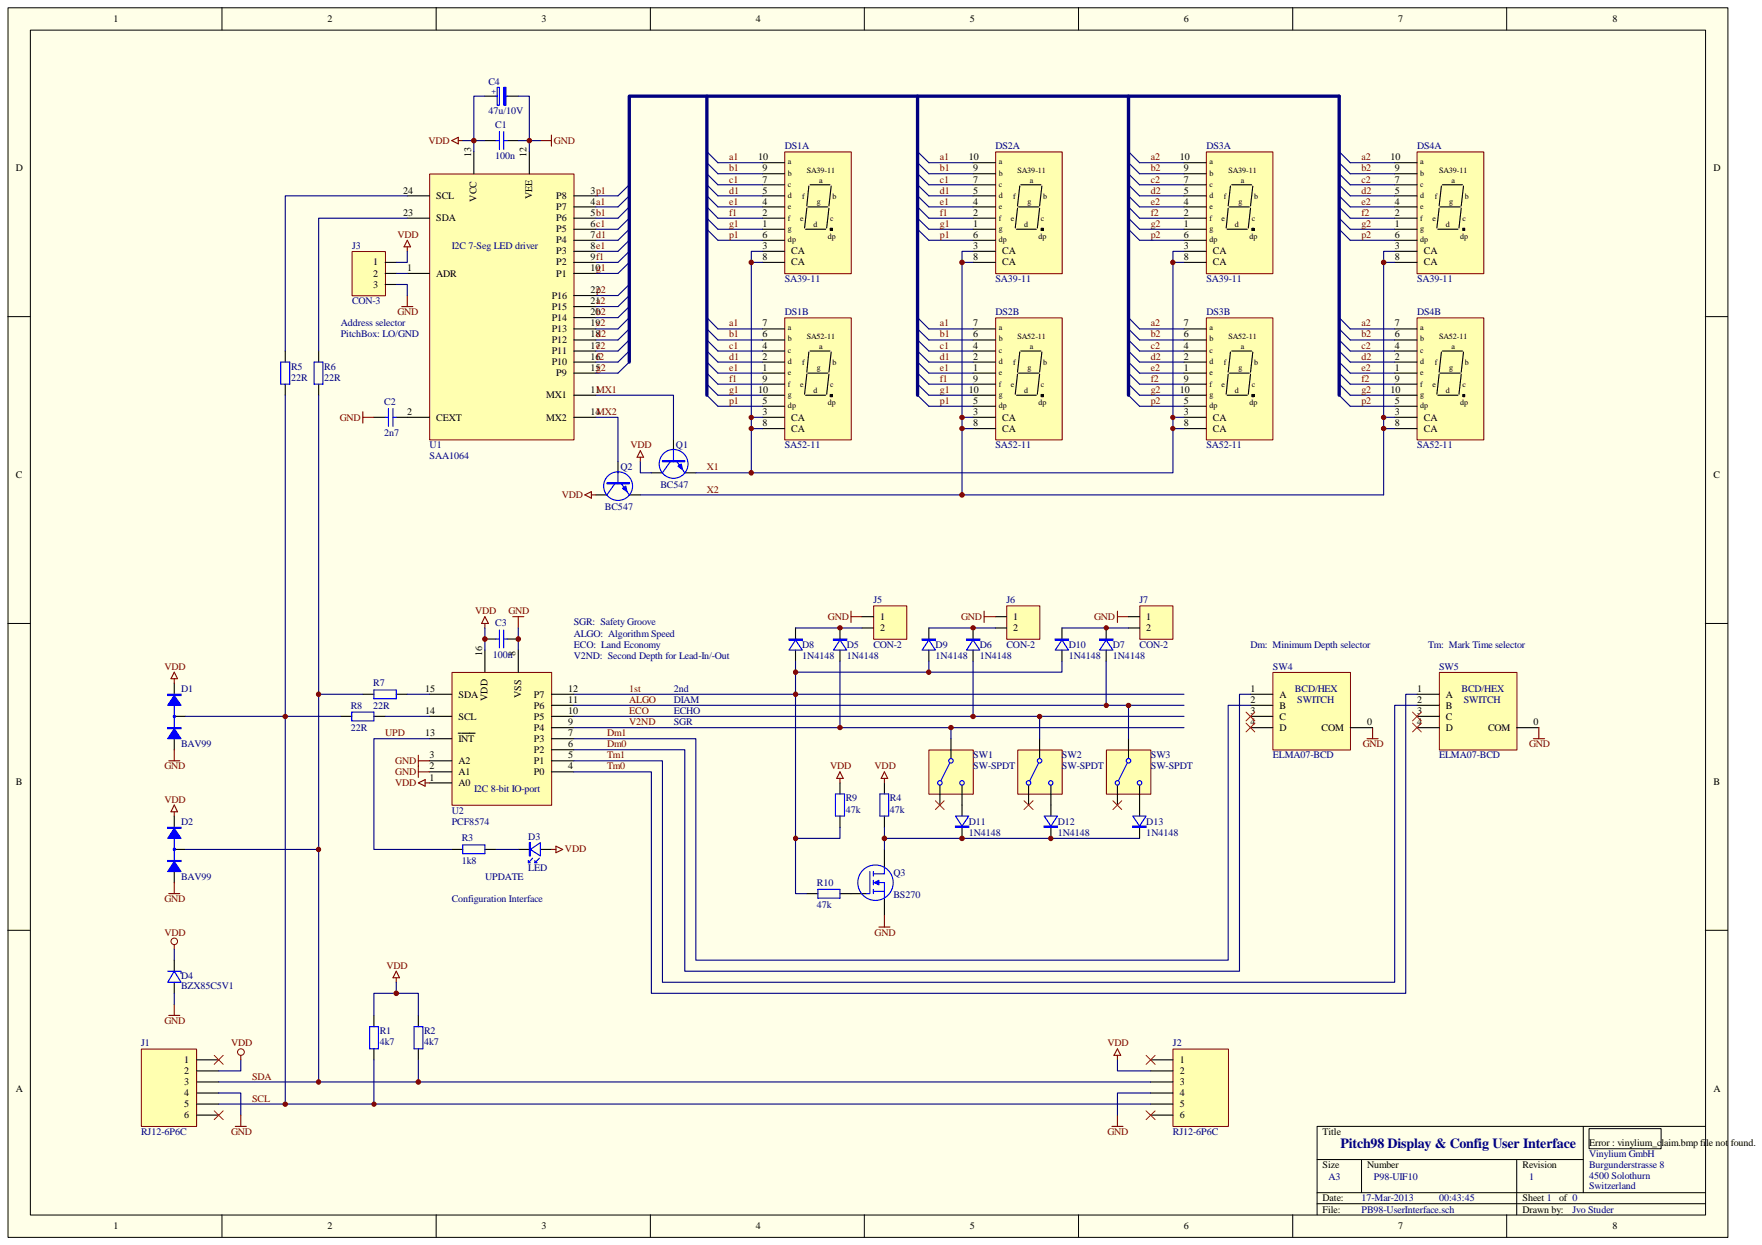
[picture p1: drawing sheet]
<svg xmlns="http://www.w3.org/2000/svg" width="297mm" height="210mm" viewBox="0 0 297 210" stroke-linecap="round" stroke-linejoin="round" font-family="sans-serif">
<defs><g id="words">
<text font-size="2.4" fill="#000080" x="226" y="193.5">Pitch98 Display &amp; Config User Interface</text>
<g font-size="1.7">
<text x="19.1" y="3.7">1</text>
<text x="55.2" y="3.7">2</text>
<text x="91.3" y="3.7">3</text>
<text x="127.4" y="3.7">4</text>
<text x="163.5" y="3.7">5</text>
<text x="199.6" y="3.7">6</text>
<text x="235.7" y="3.7">7</text>
<text x="271.8" y="3.7">8</text>
<text x="2.7" y="28.9">D</text>
<text x="79.4" y="26.5" transform="rotate(-90 79.4 26.5)">13</text>
<text x="88.8" y="26.5" transform="rotate(-90 88.8 26.5)">12</text>
<text x="127.8" y="27">10</text>
<text x="128.5" y="28.9">9</text>
<text x="163.3" y="27">10</text>
<text x="164.1" y="28.9">9</text>
<text x="198.9" y="27">10</text>
<text x="199.6" y="28.9">9</text>
<text x="234.4" y="27">10</text>
<text x="235.2" y="28.9">9</text>
<text x="288.8" y="28.9">D</text>
<text x="67.9" y="32.6">24</text>
<text x="73.5" y="33.6">SCL</text>
<text x="80.3" y="34" transform="rotate(-90 80.3 34)">VCC</text>
<text x="89.7" y="33.6" transform="rotate(-90 89.7 33.6)">VEE</text>
<text x="93.8" y="33.6">P8</text>
<text x="93.8" y="35.4">P7</text>
<text x="99.5" y="32.6">3p1</text>
<text x="99.5" y="34.5">4a1</text>
<text x="128.5" y="30.8">7</text>
<text x="128.5" y="32.6">5</text>
<text x="128.5" y="34.5">4</text>
<text x="164.1" y="30.8">7</text>
<text x="164.1" y="32.6">5</text>
<text x="164.1" y="34.5">4</text>
<text x="199.6" y="30.8">7</text>
<text x="199.6" y="32.6">5</text>
<text x="199.6" y="34.5">4</text>
<text x="235.2" y="30.8">7</text>
<text x="235.2" y="32.6">5</text>
<text x="235.2" y="34.5">4</text>
<text x="67.9" y="36.4">23</text>
<text x="73.5" y="37.3">SDA</text>
<text x="93.8" y="37.3">P6</text>
<text x="93.8" y="39.2">P5</text>
<text x="93.8" y="41">P4</text>
<text x="99.5" y="36.4">5b1</text>
<text x="99.5" y="38.2">6c1</text>
<text x="99.5" y="40.1">7d1</text>
<text x="99.5" y="42">8e1</text>
<text x="128.5" y="36.4">2</text>
<text x="128.5" y="38.2">1</text>
<text x="128.5" y="40.1">6</text>
<text x="128.5" y="42">3</text>
<text x="164.1" y="36.4">2</text>
<text x="164.1" y="38.2">1</text>
<text x="164.1" y="40.1">6</text>
<text x="164.1" y="42">3</text>
<text x="199.6" y="36.4">2</text>
<text x="199.6" y="38.2">1</text>
<text x="199.6" y="40.1">6</text>
<text x="199.6" y="42">3</text>
<text x="235.2" y="36.4">2</text>
<text x="235.2" y="38.2">1</text>
<text x="235.2" y="40.1">6</text>
<text x="235.2" y="42">3</text>
<text x="62.9" y="44.7">1</text>
<text x="62.9" y="46.7">2</text>
<text x="68.7" y="45.7">1</text>
<text x="73.5" y="46.7">ADR</text>
<text x="93.8" y="42.9">P3</text>
<text x="93.8" y="44.7">P2</text>
<text x="93.8" y="46.7">P1</text>
<text x="99.5" y="43.8">9f1</text>
<text x="99.5" y="45.7">10g1</text>
<text x="128.5" y="43.8">8</text>
<text x="133.4" y="42.9">CA</text>
<text x="133.4" y="44.7">CA</text>
<text x="164.1" y="43.8">8</text>
<text x="168.9" y="42.9">CA</text>
<text x="168.9" y="44.7">CA</text>
<text x="199.6" y="43.8">8</text>
<text x="204.5" y="42.9">CA</text>
<text x="204.5" y="44.7">CA</text>
<text x="235.2" y="43.8">8</text>
<text x="240" y="42.9">CA</text>
<text x="240" y="44.7">CA</text>
<text x="62.9" y="48.5">3</text>
<text x="93" y="50.4">P16</text>
<text x="93" y="52.2">P15</text>
<text x="99.5" y="49.4">22p2</text>
<text x="99.5" y="51.3">21a2</text>
<text x="99.5" y="53.2">20b2</text>
<text x="93" y="54.1">P14</text>
<text x="93" y="56">P13</text>
<text x="93" y="57.8">P12</text>
<text x="93" y="59.7">P11</text>
<text x="99.5" y="55">19c2</text>
<text x="99.5" y="56.9">18d2</text>
<text x="99.5" y="58.8">17e2</text>
<text x="128.5" y="55">7</text>
<text x="128.5" y="56.9">6</text>
<text x="128.5" y="58.8">4</text>
<text x="164.1" y="55">7</text>
<text x="164.1" y="56.9">6</text>
<text x="164.1" y="58.8">4</text>
<text x="199.6" y="55">7</text>
<text x="199.6" y="56.9">6</text>
<text x="199.6" y="58.8">4</text>
<text x="235.2" y="55">7</text>
<text x="235.2" y="56.9">6</text>
<text x="235.2" y="58.8">4</text>
<text x="93" y="61.6">P10</text>
<text x="93.8" y="63.4">P9</text>
<text x="99.5" y="62.5">15g2</text>
<text x="99.5" y="60.6">16f2</text>
<text x="128.5" y="60.6">2</text>
<text x="128.5" y="62.5">1</text>
<text x="128.5" y="64.4">9</text>
<text x="164.1" y="60.6">2</text>
<text x="164.1" y="62.5">1</text>
<text x="164.1" y="64.4">9</text>
<text x="199.6" y="60.6">2</text>
<text x="199.6" y="62.5">1</text>
<text x="199.6" y="64.4">9</text>
<text x="235.2" y="60.6">2</text>
<text x="235.2" y="62.5">1</text>
<text x="235.2" y="64.4">9</text>
<text x="68.7" y="70">2</text>
<text x="73.5" y="70.9">CEXT</text>
<text x="92.1" y="67.2">MX1</text>
<text x="92.1" y="70.9">MX2</text>
<text x="99.5" y="66.3">11MX1</text>
<text x="99.5" y="70">14MX2</text>
<text x="127.8" y="66.3">10</text>
<text x="128.5" y="68.1">5</text>
<text x="128.5" y="70">3</text>
<text x="128.5" y="71.8">8</text>
<text x="133.4" y="70.9">CA</text>
<text x="163.3" y="66.3">10</text>
<text x="164.1" y="68.1">5</text>
<text x="164.1" y="70">3</text>
<text x="164.1" y="71.8">8</text>
<text x="168.9" y="70.9">CA</text>
<text x="198.9" y="66.3">10</text>
<text x="199.6" y="68.1">5</text>
<text x="199.6" y="70">3</text>
<text x="199.6" y="71.8">8</text>
<text x="204.5" y="70.9">CA</text>
<text x="234.4" y="66.3">10</text>
<text x="235.2" y="68.1">5</text>
<text x="235.2" y="70">3</text>
<text x="235.2" y="71.8">8</text>
<text x="240" y="70.9">CA</text>
<text x="133.4" y="72.8">CA</text>
<text x="168.9" y="72.8">CA</text>
<text x="204.5" y="72.8">CA</text>
<text x="240" y="72.8">CA</text>
<text x="2.7" y="80.6">C</text>
<text x="288.8" y="80.6">C</text>
<text x="148.4" y="104.5">1</text>
<text x="148.4" y="106.4">2</text>
<text x="170.8" y="104.5">1</text>
<text x="170.8" y="106.4">2</text>
<text x="193.2" y="104.5">1</text>
<text x="193.2" y="106.4">2</text>
<text x="81.3" y="110.5" transform="rotate(-90 81.3 110.5)">16</text>
<text x="86.9" y="110.5" transform="rotate(-90 86.9 110.5)">8</text>
<text x="71.7" y="116.7">15</text>
<text x="77.3" y="117.6">SDA</text>
<text x="82.2" y="118.2" transform="rotate(-90 82.2 118.2)">VDD</text>
<text x="87.8" y="117.6" transform="rotate(-90 87.8 117.6)">VSS</text>
<text x="90" y="117.6">P7</text>
<text x="90" y="119.5">P6</text>
<text x="95.8" y="116.7">12</text>
<text x="95.8" y="118.5">11</text>
<text x="210.8" y="116.7">1</text>
<text x="210.8" y="118.5">2</text>
<text x="215.7" y="117.6">A</text>
<text x="215.7" y="119.5">B</text>
<text x="238.9" y="116.7">1</text>
<text x="238.9" y="118.5">2</text>
<text x="243.8" y="117.6">A</text>
<text x="243.8" y="119.5">B</text>
<text x="71.7" y="120.4">14</text>
<text x="71.7" y="124.1">13</text>
<text x="77.3" y="121.3">SCL</text>
<text x="77.3" y="125.1">INT</text>
<text x="90" y="121.3">P5</text>
<text x="90" y="123.2">P4</text>
<text x="90" y="125.1">P3</text>
<text x="95.8" y="120.4">10</text>
<text x="95.8" y="122.3">9</text>
<text x="95.8" y="124.1">7</text>
<text x="95.8" y="126">6</text>
<text x="210.8" y="120.4">3</text>
<text x="210.8" y="122.3">4</text>
<text x="215.7" y="121.3">C</text>
<text x="215.7" y="123.2">D</text>
<text x="222.8" y="123.2">COM</text>
<text x="230.5" y="122.3">0</text>
<text x="238.9" y="120.4">3</text>
<text x="238.9" y="122.3">4</text>
<text x="243.8" y="121.3">C</text>
<text x="243.8" y="123.2">D</text>
<text x="250.9" y="123.2">COM</text>
<text x="258.5" y="122.3">0</text>
<text x="72.4" y="131.6">1</text>
<text x="72.4" y="129.7">2</text>
<text x="72.4" y="127.8">3</text>
<text x="77.3" y="130.6">A1</text>
<text x="77.3" y="128.8">A2</text>
<text x="90" y="126.9">P2</text>
<text x="90" y="128.8">P1</text>
<text x="90" y="130.6">P0</text>
<text x="95.8" y="127.8">5</text>
<text x="95.8" y="129.7">4</text>
<text x="2.7" y="132.3">B</text>
<text x="77.3" y="132.5">A0</text>
<text x="288.8" y="132.3">B</text>
<text x="31.1" y="179.2">1</text>
<text x="198.9" y="179.2">1</text>
<text x="2.7" y="184.1">A</text>
<text x="31.1" y="181.1">2</text>
<text x="31.1" y="183">3</text>
<text x="31.1" y="184.8">4</text>
<text x="198.9" y="181.1">2</text>
<text x="198.9" y="183">3</text>
<text x="198.9" y="184.8">4</text>
<text x="288.8" y="184.1">A</text>
<text x="31.1" y="186.7">5</text>
<text x="31.1" y="188.6">6</text>
<text x="198.9" y="186.7">5</text>
<text x="198.9" y="188.6">6</text>
<text x="223" y="191.3">Title</text>
<text x="223" y="196.9">Size</text>
<text x="230.5" y="196.9">Number</text>
<text x="256.7" y="196.9">Revision</text>
<text x="267.9" y="193.2">Error : vinylium_claim.bmp file not found.</text>
<text x="223" y="202.6">Date:</text>
<text x="256.7" y="202.6">Sheet 1</text>
<text x="262.8" y="202.6">of 0</text>
<text x="19.1" y="207.2">1</text>
<text x="55.2" y="207.2">2</text>
<text x="91.3" y="207.2">3</text>
<text x="127.4" y="207.2">4</text>
<text x="163.5" y="207.2">5</text>
<text x="199.6" y="207.2">6</text>
<text x="223" y="204.4">File:</text>
<text x="235.7" y="207.2">7</text>
<text x="256.7" y="204.4">Drawn by:</text>
<text x="271.8" y="207.2">8</text>
</g>
<g font-size="1.7" fill="#000080">
<text x="82.3" y="14.3">C4</text>
<text x="82.3" y="19.2">47u/10V</text>
<text x="83.5" y="21.6">C1</text>
<text x="83.5" y="26.8">100n</text>
<text x="132.3" y="25.1">DS1A</text>
<text x="167.8" y="25.1">DS2A</text>
<text x="203.4" y="25.1">DS3A</text>
<text x="238.9" y="25.1">DS4A</text>
<text x="59.3" y="42">J3</text>
<text x="76.2" y="42">I2C 7-Seg LED driver</text>
<text x="132.3" y="47.6">SA39-11</text>
<text x="167.8" y="47.6">SA39-11</text>
<text x="203.4" y="47.6">SA39-11</text>
<text x="238.9" y="47.6">SA39-11</text>
<text x="59.3" y="51.3">CON-3</text>
<text x="132.3" y="53.2">DS1B</text>
<text x="167.8" y="53.2">DS2B</text>
<text x="203.4" y="53.2">DS3B</text>
<text x="238.9" y="53.2">DS4B</text>
<text x="57.4" y="55">Address selector</text>
<text x="57.4" y="56.9">PitchBox: LO/GND</text>
<text x="49.1" y="62.3">R5</text>
<text x="49.1" y="64.2">22R</text>
<text x="54.6" y="62.3">R6</text>
<text x="54.6" y="64.2">22R</text>
<text x="64.8" y="68.3">C2</text>
<text x="64.8" y="73.5">2n7</text>
<text x="72.4" y="75.6">U1</text>
<text x="72.4" y="77.4">SAA1064</text>
<text x="114" y="75.6">Q1</text>
<text x="132.3" y="75.6">SA52-11</text>
<text x="167.8" y="75.6">SA52-11</text>
<text x="203.4" y="75.6">SA52-11</text>
<text x="238.9" y="75.6">SA52-11</text>
<text x="104.6" y="79.3">Q2</text>
<text x="111.3" y="82.3">BC547</text>
<text x="102" y="86">BC547</text>
<text x="147.2" y="101.7">J5</text>
<text x="169.7" y="101.7">J6</text>
<text x="192.1" y="101.7">J7</text>
<text x="83.5" y="105.6">C3</text>
<text x="96.7" y="105.5">SGR: Safety Groove</text>
<text x="96.7" y="107.3">ALGO: Algorithm Speed</text>
<text x="83.1" y="110.9">100n</text>
<text x="96.7" y="109.2">ECO: Land Economy</text>
<text x="96.7" y="111">V2ND: Second Depth for Lead-In/-Out</text>
<text x="135.3" y="109.2">D8</text>
<text x="135.3" y="111">1N4148</text>
<text x="142.7" y="109.2">D5</text>
<text x="142.7" y="111">1N4148</text>
<text x="147.2" y="109.2">CON-2</text>
<text x="157.7" y="109.2">D9</text>
<text x="157.7" y="111">1N4148</text>
<text x="165.2" y="109.2">D6</text>
<text x="165.2" y="111">1N4148</text>
<text x="169.7" y="109.2">CON-2</text>
<text x="180.2" y="109.2">D10</text>
<text x="180.2" y="111">1N4148</text>
<text x="187.6" y="109.2">D7</text>
<text x="187.6" y="111">1N4148</text>
<text x="192.1" y="109.2">CON-2</text>
<text x="210.8" y="109.2">Dm: Minimum Depth selector</text>
<text x="214.6" y="112.9">SW4</text>
<text x="240.7" y="109.2">Tm: Mark Time selector</text>
<text x="242.6" y="112.9">SW5</text>
<text x="30.5" y="116.7">D1</text>
<text x="59.1" y="119.5">R8</text>
<text x="62.9" y="115.7">R7</text>
<text x="62.9" y="119.5">22R</text>
<text x="113.6" y="118.5">DIAM</text>
<text x="113.6" y="116.7">2nd</text>
<text x="218.3" y="116.7">BCD/HEX</text>
<text x="218.7" y="118.5">SWITCH</text>
<text x="246.4" y="116.7">BCD/HEX</text>
<text x="246.8" y="118.5">SWITCH</text>
<text x="30.5" y="126">BAV99</text>
<text x="59.1" y="123.2">22R</text>
<text x="113.6" y="120.4">ECHO</text>
<text x="113.6" y="122.3">SGR</text>
<text x="164.1" y="127.8">SW1</text>
<text x="164.1" y="129.7">SW-SPDT</text>
<text x="179" y="127.8">SW2</text>
<text x="179" y="129.7">SW-SPDT</text>
<text x="194" y="127.8">SW3</text>
<text x="194" y="129.7">SW-SPDT</text>
<text x="214.6" y="127.8">ELMA07-BCD</text>
<text x="242.6" y="127.8">ELMA07-BCD</text>
<text x="76.2" y="137.2">U2</text>
<text x="79.9" y="133.5">I2C 8-bit IO-port</text>
<text x="142.6" y="135.1">R9</text>
<text x="142.6" y="137">47k</text>
<text x="150" y="135.1">R4</text>
<text x="150" y="137">47k</text>
<text x="30.5" y="139.1">D2</text>
<text x="76.2" y="139.1">PCF8574</text>
<text x="77.8" y="141.9">R3</text>
<text x="89.1" y="141.7">D3</text>
<text x="163.3" y="139.1">D11</text>
<text x="163.3" y="140.9">1N4148</text>
<text x="178.3" y="139.1">D12</text>
<text x="178.3" y="140.9">1N4148</text>
<text x="193.2" y="139.1">D13</text>
<text x="193.2" y="140.9">1N4148</text>
<text x="30.5" y="148.4">BAV99</text>
<text x="77.8" y="145.6">1k8</text>
<text x="81.8" y="148.4">UPDATE</text>
<text x="89.1" y="146.9">LED</text>
<text x="137.7" y="149.4">R10</text>
<text x="150.6" y="147.7">Q3</text>
<text x="76.2" y="152.1">Configuration Interface</text>
<text x="137.7" y="153.1">47k</text>
<text x="150.6" y="151.4">BS270</text>
<text x="30.5" y="165">D4</text>
<text x="30.5" y="166.7">BZX85C5V1</text>
<text x="23.8" y="176.4">J1</text>
<text x="64" y="174.4">R1</text>
<text x="64" y="176.2">4k7</text>
<text x="71.5" y="174.4">R2</text>
<text x="71.5" y="176.2">4k7</text>
<text x="197.7" y="176.4">J2</text>
<text x="23.8" y="191.3">RJ12-6P6C</text>
<text x="197.7" y="191.3">RJ12-6P6C</text>
<text x="267.9" y="195.1">Vinylium GmbH</text>
<text x="267.9" y="196.9">Burgunderstrasse 8</text>
<text x="223.9" y="199">A3</text>
<text x="229.5" y="202.6">17-Mar-2013</text>
<text x="231.6" y="199">P98-UIF10</text>
<text x="242.6" y="202.6">00:43:45</text>
<text x="257.8" y="199">1</text>
<text x="267.9" y="198.8">4500 Solothurn</text>
<text x="267.9" y="200.5">Switzerland</text>
<text x="229.5" y="204.4">PB98-UserInterface.sch</text>
<text x="265.1" y="204.4">Jvo Studer</text>
</g>
<g font-size="1.7" fill="#800000">
<text x="72.2" y="24.2">VDD</text>
<text x="93.4" y="24.2">GND</text>
<text x="122.9" y="27">a1</text>
<text x="122.9" y="28.9">b1</text>
<text x="158.5" y="27">a1</text>
<text x="158.5" y="28.9">b1</text>
<text x="194" y="27">a2</text>
<text x="194" y="28.9">b2</text>
<text x="229.5" y="27">a2</text>
<text x="229.5" y="28.9">b2</text>
<text x="122.9" y="30.8">c1</text>
<text x="122.9" y="32.6">d1</text>
<text x="122.9" y="34.5">e1</text>
<text x="158.5" y="30.8">c1</text>
<text x="158.5" y="32.6">d1</text>
<text x="158.5" y="34.5">e1</text>
<text x="194" y="30.8">c2</text>
<text x="194" y="32.6">d2</text>
<text x="194" y="34.5">e2</text>
<text x="229.5" y="30.8">c2</text>
<text x="229.5" y="32.6">d2</text>
<text x="229.5" y="34.5">e2</text>
<text x="67" y="40.1">VDD</text>
<text x="122.9" y="36.4">f1</text>
<text x="122.9" y="38.2">g1</text>
<text x="122.9" y="40.1">p1</text>
<text x="158.5" y="36.4">f1</text>
<text x="158.5" y="38.2">g1</text>
<text x="158.5" y="40.1">p1</text>
<text x="194" y="36.4">f2</text>
<text x="194" y="38.2">g2</text>
<text x="194" y="40.1">p2</text>
<text x="229.5" y="36.4">f2</text>
<text x="229.5" y="38.2">g2</text>
<text x="229.5" y="40.1">p2</text>
<text x="67" y="53.2">GND</text>
<text x="122.9" y="55">a1</text>
<text x="122.9" y="56.9">b1</text>
<text x="122.9" y="58.8">c1</text>
<text x="158.5" y="55">a1</text>
<text x="158.5" y="56.9">b1</text>
<text x="158.5" y="58.8">c1</text>
<text x="194" y="55">a2</text>
<text x="194" y="56.9">b2</text>
<text x="194" y="58.8">c2</text>
<text x="229.5" y="55">a2</text>
<text x="229.5" y="56.9">b2</text>
<text x="229.5" y="58.8">c2</text>
<text x="122.9" y="60.6">d1</text>
<text x="122.9" y="62.5">e1</text>
<text x="122.9" y="64.4">f1</text>
<text x="158.5" y="60.6">d1</text>
<text x="158.5" y="62.5">e1</text>
<text x="158.5" y="64.4">f1</text>
<text x="194" y="60.6">d2</text>
<text x="194" y="62.5">e2</text>
<text x="194" y="64.4">f2</text>
<text x="229.5" y="60.6">d2</text>
<text x="229.5" y="62.5">e2</text>
<text x="229.5" y="64.4">f2</text>
<text x="57.3" y="70.9">GND</text>
<text x="122.9" y="66.3">g1</text>
<text x="122.9" y="68.1">p1</text>
<text x="158.5" y="66.3">g1</text>
<text x="158.5" y="68.1">p1</text>
<text x="194" y="66.3">g2</text>
<text x="194" y="68.1">p2</text>
<text x="229.5" y="66.3">g2</text>
<text x="229.5" y="68.1">p2</text>
<text x="106.3" y="75.6">VDD</text>
<text x="94.7" y="84">VDD</text>
<text x="119.2" y="79.3">X1</text>
<text x="119.2" y="83.1">X2</text>
<text x="80.1" y="103.6">VDD</text>
<text x="85.7" y="103.6">GND</text>
<text x="139.6" y="104.5">GND</text>
<text x="162" y="104.5">GND</text>
<text x="184.4" y="104.5">GND</text>
<text x="27.7" y="112.9">VDD</text>
<text x="106.1" y="116.7">1st</text>
<text x="106.1" y="118.5">ALGO</text>
<text x="64.9" y="124.1">UPD</text>
<text x="102.4" y="124.1">Dm1</text>
<text x="102.4" y="126">Dm0</text>
<text x="106.1" y="120.4">ECO</text>
<text x="106.1" y="122.3">V2ND</text>
<text x="229.7" y="126">GND</text>
<text x="257.8" y="126">GND</text>
<text x="27.7" y="129.7">GND</text>
<text x="66.6" y="128.8">GND</text>
<text x="66.6" y="130.6">GND</text>
<text x="102.4" y="127.8">Tm1</text>
<text x="102.4" y="129.7">Tm0</text>
<text x="140" y="129.7">VDD</text>
<text x="147.4" y="129.7">VDD</text>
<text x="27.7" y="135.3">VDD</text>
<text x="66.6" y="132.5">VDD</text>
<text x="95.2" y="143.7">VDD</text>
<text x="27.7" y="152.1">GND</text>
<text x="27.7" y="157.7">VDD</text>
<text x="147.4" y="157.7">GND</text>
<text x="65.1" y="163.3">VDD</text>
<text x="27.7" y="172.7">GND</text>
<text x="38.9" y="176.4">VDD</text>
<text x="186.7" y="176.4">VDD</text>
<text x="42.5" y="182">SDA</text>
<text x="42.5" y="185.8">SCL</text>
<text x="38.9" y="191.3">GND</text>
<text x="186.7" y="191.3">GND</text>
</g>
<text font-size="1.3" fill="#000080" x="83.6" y="15.9" transform="rotate(-90 83.6 15.9)">+</text>
<g font-size="1.3">
<text x="132.8" y="27.7">a</text>
<text x="132.8" y="29.6">b</text>
<text x="136" y="29.2">SA39-11</text>
<text x="168.4" y="27.7">a</text>
<text x="168.4" y="29.6">b</text>
<text x="171.5" y="29.2">SA39-11</text>
<text x="203.9" y="27.7">a</text>
<text x="203.9" y="29.6">b</text>
<text x="207.1" y="29.2">SA39-11</text>
<text x="239.4" y="27.7">a</text>
<text x="239.4" y="29.6">b</text>
<text x="242.6" y="29.2">SA39-11</text>
<text x="132.8" y="31.5">c</text>
<text x="132.8" y="33.3">d</text>
<text x="132.8" y="35.2">e</text>
<text x="135.3" y="33.5">f</text>
<text x="137.7" y="34.4">g</text>
<text x="138.1" y="30.9">a</text>
<text x="140.3" y="33.5">b</text>
<text x="168.4" y="31.5">c</text>
<text x="168.4" y="33.3">d</text>
<text x="168.4" y="35.2">e</text>
<text x="170.8" y="33.5">f</text>
<text x="173.2" y="34.4">g</text>
<text x="173.6" y="30.9">a</text>
<text x="175.8" y="33.5">b</text>
<text x="203.9" y="31.5">c</text>
<text x="203.9" y="33.3">d</text>
<text x="203.9" y="35.2">e</text>
<text x="206.3" y="33.5">f</text>
<text x="208.8" y="34.4">g</text>
<text x="209.2" y="30.9">a</text>
<text x="211.4" y="33.5">b</text>
<text x="239.4" y="31.5">c</text>
<text x="239.4" y="33.3">d</text>
<text x="239.4" y="35.2">e</text>
<text x="241.9" y="33.5">f</text>
<text x="244.3" y="34.4">g</text>
<text x="244.7" y="30.9">a</text>
<text x="246.9" y="33.5">b</text>
<text x="132.8" y="37.2">f</text>
<text x="132.8" y="38.9">g</text>
<text x="132.8" y="40.8">dp</text>
<text x="134.9" y="37.2">e</text>
<text x="137.2" y="38.4">d</text>
<text x="139.6" y="40.2">dp</text>
<text x="140" y="37.2">c</text>
<text x="168.4" y="37.2">f</text>
<text x="168.4" y="38.9">g</text>
<text x="168.4" y="40.8">dp</text>
<text x="170.4" y="37.2">e</text>
<text x="172.7" y="38.4">d</text>
<text x="175.1" y="40.2">dp</text>
<text x="175.5" y="37.2">c</text>
<text x="203.9" y="37.2">f</text>
<text x="203.9" y="38.9">g</text>
<text x="203.9" y="40.8">dp</text>
<text x="205.9" y="37.2">e</text>
<text x="208.2" y="38.4">d</text>
<text x="210.6" y="40.2">dp</text>
<text x="211" y="37.2">c</text>
<text x="239.4" y="37.2">f</text>
<text x="239.4" y="38.9">g</text>
<text x="239.4" y="40.8">dp</text>
<text x="241.5" y="37.2">e</text>
<text x="243.8" y="38.4">d</text>
<text x="246.2" y="40.2">dp</text>
<text x="246.5" y="37.2">c</text>
<text x="132.8" y="55.7">a</text>
<text x="132.8" y="57.6">b</text>
<text x="132.8" y="59.4">c</text>
<text x="136" y="57.2">SA52-11</text>
<text x="138.1" y="58.9">a</text>
<text x="168.4" y="55.7">a</text>
<text x="168.4" y="57.6">b</text>
<text x="168.4" y="59.4">c</text>
<text x="171.5" y="57.2">SA52-11</text>
<text x="173.6" y="58.9">a</text>
<text x="203.9" y="55.7">a</text>
<text x="203.9" y="57.6">b</text>
<text x="203.9" y="59.4">c</text>
<text x="207.1" y="57.2">SA52-11</text>
<text x="209.2" y="58.9">a</text>
<text x="239.4" y="55.7">a</text>
<text x="239.4" y="57.6">b</text>
<text x="239.4" y="59.4">c</text>
<text x="242.6" y="57.2">SA52-11</text>
<text x="244.7" y="58.9">a</text>
<text x="132.8" y="61.3">d</text>
<text x="132.8" y="63.2">e</text>
<text x="132.8" y="65.2">f</text>
<text x="134.9" y="65.2">e</text>
<text x="135.3" y="61.5">f</text>
<text x="137.7" y="62.4">g</text>
<text x="140" y="65.2">c</text>
<text x="140.3" y="61.5">b</text>
<text x="168.4" y="61.3">d</text>
<text x="168.4" y="63.2">e</text>
<text x="168.4" y="65.2">f</text>
<text x="170.4" y="65.2">e</text>
<text x="170.8" y="61.5">f</text>
<text x="173.2" y="62.4">g</text>
<text x="175.5" y="65.2">c</text>
<text x="175.8" y="61.5">b</text>
<text x="203.9" y="61.3">d</text>
<text x="203.9" y="63.2">e</text>
<text x="203.9" y="65.2">f</text>
<text x="205.9" y="65.2">e</text>
<text x="206.3" y="61.5">f</text>
<text x="208.8" y="62.4">g</text>
<text x="211" y="65.2">c</text>
<text x="211.4" y="61.5">b</text>
<text x="239.4" y="61.3">d</text>
<text x="239.4" y="63.2">e</text>
<text x="239.4" y="65.2">f</text>
<text x="241.5" y="65.2">e</text>
<text x="241.9" y="61.5">f</text>
<text x="244.3" y="62.4">g</text>
<text x="246.5" y="65.2">c</text>
<text x="246.9" y="61.5">b</text>
<text x="132.8" y="66.9">g</text>
<text x="132.8" y="68.8">dp</text>
<text x="137.2" y="66.3">d</text>
<text x="139.6" y="68.2">dp</text>
<text x="168.4" y="66.9">g</text>
<text x="168.4" y="68.8">dp</text>
<text x="172.7" y="66.3">d</text>
<text x="175.1" y="68.2">dp</text>
<text x="203.9" y="66.9">g</text>
<text x="203.9" y="68.8">dp</text>
<text x="208.2" y="66.3">d</text>
<text x="210.6" y="68.2">dp</text>
<text x="239.4" y="66.9">g</text>
<text x="239.4" y="68.8">dp</text>
<text x="243.8" y="66.3">d</text>
<text x="246.2" y="68.2">dp</text>
</g>
</g></defs>
<path d="M1.4 1.3h289.9v207.3h-289.9z" fill="#ffffe8"/>
<g fill="none" stroke="#000" stroke-width=".17">
<path d="M1.4 1.3h289.9v207.3h-289.9zM5.1 5.1h282.4v199.8h-282.4zM37.4 1.3v3.7M73.5 1.3v3.7M109.6 1.3v3.7M145.7 1.3v3.7M181.8 1.3v3.7M217.9 1.3v3.7M254 1.3v3.7M1.3 53.4h3.8M287.5 53.4h3.7M1.3 105.1h3.8"/>
<path d="M287.5 105.1h3.7M1.3 156.8h3.8M287.5 156.8h3.7M222 195.5h44.9M229.5 195.5v5.6M255.7 195.5v9.3M266.9 189.9v11.2M267.9 190.3h12.1v3.4h-12.1zM287.5 189.9h-65.5v14.9M37.4 204.8v3.8M73.5 204.8v3.8M109.6 204.8v3.8"/>
<path d="M145.7 204.8v3.8M181.8 204.8v3.8M217.9 204.8v3.8M222 201.1h65.5M222 202.9h65.5M254 204.8v3.8"/>
</g>
<path d="M197.8 176.9h9.3v13h-9.3z" fill="#ffffb0"/>
<path d="M197.7 176.9h9.4v13h-9.4z" fill="none" stroke="#800000" stroke-width=".17"/>
<path d="M194 178.7h3.7M194 180.6h3.7M194 182.4h3.7M194 184.3h3.7M194 186.1h3.7M194 188h3.7" fill="none" stroke="#000" stroke-width=".19"/>
<path d="M23.9 176.9h9.2v13h-9.2z" fill="#ffffb0"/>
<path d="M23.8 176.9h9.3v13h-9.3z" fill="none" stroke="#800000" stroke-width=".17"/>
<path d="M33.1 178.7h3.8M33.1 180.6h3.8M33.1 182.4h3.8M33.1 184.3h3.8M33.1 186.1h3.8M33.1 188h3.8" fill="none" stroke="#000" stroke-width=".19"/>
<path d="M132.3 25.7h11.2v20.4h-11.2z" fill="#ffffb0"/>
<path d="M132.3 25.6h11.2v20.5h-11.2z" fill="none" stroke="#800000" stroke-width=".17"/>
<g fill="none" stroke="#000" stroke-width=".19">
<path d="M128.5 31.2h3.7M128.5 34.9h3.7M128.5 38.7h3.7M128.5 27.4h3.7M128.5 29.3h3.7M128.5 33h3.7M128.5 36.8h3.7M135.8 38.7h3.4M136 35.1l-.4 3.3M136.2 34.9h3.3M136.4 31.4l-.4 3.3M136.6 31.2h3.3"/>
<path d="M139.7 35.1l-.3 3.3M140.1 31.4l-.4 3.3M128.5 40.5h3.7M128.5 42.4h3.7M128.5 44.2h3.7"/>
</g>
<path d="M140 38.5h.3v.4h-.3z" fill="#000"/>
<path d="M140 38.5h.3v.4h-.3z" fill="none" stroke="#000" stroke-width=".17"/>
<path d="M203.4 25.7h11.2v20.4h-11.2z" fill="#ffffb0"/>
<path d="M203.4 25.6h11.2v20.5h-11.2z" fill="none" stroke="#800000" stroke-width=".17"/>
<g fill="none" stroke="#000" stroke-width=".19">
<path d="M199.6 31.2h3.7M199.6 34.9h3.7M199.6 38.7h3.7M199.6 27.4h3.7M199.6 29.3h3.7M199.6 33h3.7M199.6 36.8h3.7M206.9 38.7h3.4M207 35.1l-.3 3.3M207.3 34.9h3.3M207.4 31.4l-.4 3.3M207.6 31.2h3.4"/>
<path d="M210.8 35.1l-.4 3.3M211.2 31.4l-.4 3.3M199.6 40.5h3.7M199.6 42.4h3.7M199.6 44.2h3.7"/>
</g>
<path d="M211.1 38.5h.3v.4h-.3z" fill="#000"/>
<path d="M211 38.5h.4v.4h-.4z" fill="none" stroke="#000" stroke-width=".17"/>
<path d="M167.9 25.7h11.2v20.4h-11.2z" fill="#ffffb0"/>
<path d="M167.8 25.6h11.3v20.5h-11.3z" fill="none" stroke="#800000" stroke-width=".17"/>
<g fill="none" stroke="#000" stroke-width=".19">
<path d="M164 31.2h3.8M164 34.9h3.8M164 38.7h3.8M164 27.4h3.8M164 29.3h3.8M164 33h3.8M164 36.8h3.8M171.4 38.7h3.3M171.5 35.1l-.3 3.3M171.7 34.9h3.4M171.9 31.4l-.4 3.3M172.1 31.2h3.4"/>
<path d="M175.3 35.1l-.4 3.3M175.6 31.4l-.3 3.3M164 40.5h3.8M164 42.4h3.8M164 44.2h3.8"/>
</g>
<path d="M175.6 38.5h.3v.4h-.3z" fill="#000"/>
<path d="M175.5 38.5h.4v.4h-.4z" fill="none" stroke="#000" stroke-width=".17"/>
<path d="M238.9 25.7h11.2v20.4h-11.2z" fill="#ffffb0"/>
<path d="M238.9 25.6h11.2v20.5h-11.2z" fill="none" stroke="#800000" stroke-width=".17"/>
<g fill="none" stroke="#000" stroke-width=".19">
<path d="M235.1 31.2h3.8M235.1 34.9h3.8M235.1 38.7h3.8M235.1 27.4h3.8M235.1 29.3h3.8M235.1 33h3.8M235.1 36.8h3.8M242.4 38.7h3.4M242.6 35.1l-.4 3.3M242.8 34.9h3.4M243 31.4l-.4 3.3M243.2 31.2h3.3"/>
<path d="M246.3 35.1l-.3 3.3M246.7 31.4l-.4 3.3M235.1 40.5h3.8M235.1 42.4h3.8M235.1 44.2h3.8"/>
</g>
<path d="M246.6 38.5h.3v.4h-.3z" fill="#000"/>
<path d="M246.6 38.5h.3v.4h-.3z" fill="none" stroke="#000" stroke-width=".17"/>
<path d="M238.9 53.6h11.2v20.6h-11.2z" fill="#ffffb0"/>
<path d="M238.9 53.6h11.2v20.6h-11.2z" fill="none" stroke="#800000" stroke-width=".17"/>
<g fill="none" stroke="#000" stroke-width=".19">
<path d="M235.1 59.2h3.8M235.1 55.5h3.8M235.1 57.3h3.8M243 59.4l-.4 3.3M243.2 59.2h3.3M246.7 59.4l-.4 3.3M235.1 62.9h3.8M235.1 66.6h3.8M235.1 61h3.8M235.1 64.8h3.8M235.1 68.5h3.8M235.1 70.4h3.8"/>
<path d="M235.1 72.3h3.8M242.4 66.6h3.4M242.6 63.1l-.4 3.4M242.8 62.9h3.4M246.3 63.1l-.3 3.4"/>
</g>
<path d="M246.6 66.5h.3v.4h-.3z" fill="#000"/>
<path d="M246.6 66.5h.3v.4h-.3z" fill="none" stroke="#000" stroke-width=".17"/>
<path d="M167.9 53.6h11.2v20.6h-11.2z" fill="#ffffb0"/>
<path d="M167.8 53.6h11.3v20.6h-11.3z" fill="none" stroke="#800000" stroke-width=".17"/>
<g fill="none" stroke="#000" stroke-width=".19">
<path d="M164 59.2h3.8M164 55.5h3.8M164 57.3h3.8M171.9 59.4l-.4 3.3M172.1 59.2h3.4M175.6 59.4l-.3 3.3M164 62.9h3.8M164 66.6h3.8M164 61h3.8M164 64.8h3.8M164 68.5h3.8M164 70.4h3.8"/>
<path d="M164 72.3h3.8M171.4 66.6h3.3M171.5 63.1l-.3 3.4M171.7 62.9h3.4M175.3 63.1l-.4 3.4"/>
</g>
<path d="M175.6 66.5h.3v.4h-.3z" fill="#000"/>
<path d="M175.5 66.5h.4v.4h-.4z" fill="none" stroke="#000" stroke-width=".17"/>
<path d="M203.4 53.6h11.2v20.6h-11.2z" fill="#ffffb0"/>
<path d="M203.4 53.6h11.2v20.6h-11.2z" fill="none" stroke="#800000" stroke-width=".17"/>
<g fill="none" stroke="#000" stroke-width=".19">
<path d="M199.6 59.2h3.7M199.6 55.5h3.7M199.6 57.3h3.7M207.4 59.4l-.4 3.3M207.6 59.2h3.4M211.2 59.4l-.4 3.3M199.6 62.9h3.7M199.6 66.6h3.7M199.6 61h3.7M199.6 64.8h3.7M199.6 68.5h3.7M199.6 70.4h3.7"/>
<path d="M199.6 72.3h3.7M206.9 66.6h3.4M207 63.1l-.3 3.4M207.3 62.9h3.3M210.8 63.1l-.4 3.4"/>
</g>
<path d="M211.1 66.5h.3v.4h-.3z" fill="#000"/>
<path d="M211 66.5h.4v.4h-.4z" fill="none" stroke="#000" stroke-width=".17"/>
<path d="M132.3 53.6h11.2v20.6h-11.2z" fill="#ffffb0"/>
<path d="M132.3 53.6h11.2v20.6h-11.2z" fill="none" stroke="#800000" stroke-width=".17"/>
<g fill="none" stroke="#000" stroke-width=".19">
<path d="M128.5 59.2h3.7M128.5 55.5h3.7M128.5 57.3h3.7M136.4 59.4l-.4 3.3M136.6 59.2h3.3M140.1 59.4l-.4 3.3M128.5 62.9h3.7M128.5 66.6h3.7M128.5 61h3.7M128.5 64.8h3.7M128.5 68.5h3.7M128.5 70.4h3.7"/>
<path d="M128.5 72.3h3.7M135.8 66.6h3.4M136 63.1l-.4 3.4M136.2 62.9h3.3M139.7 63.1l-.3 3.4"/>
</g>
<path d="M140 66.5h.3v.4h-.3z" fill="#000"/>
<path d="M140 66.5h.3v.4h-.3z" fill="none" stroke="#000" stroke-width=".17"/>
<path d="M72.5 29.4h24.3v44.8h-24.3z" fill="#ffffb0"/>
<g fill="none" stroke="#800000" stroke-width=".17">
<path d="M72.4 29.3h24.4v44.9h-24.4z"/>
<circle cx="40.6" cy="177.4" r=".56"/>
</g>
<g fill="none" stroke="#000" stroke-width=".19">
<path d="M81.7 16.2h1.9M85.5 16.2h1.9M68.7 33h3.7M68.7 36.8h3.7M79.9 25.6v3.7M81.7 23.7h1.9M85.5 23.7h1.9M89.2 25.6v3.7M96.7 33h3.8M96.7 34.9h3.8M96.7 36.8h3.8M96.7 38.7h3.8"/>
<path d="M68.7 46.1h3.7M96.7 46.1h3.8M96.7 40.5h3.8M96.7 42.4h3.8M96.7 44.2h3.8M96.7 49.8h3.8M96.7 51.7h3.8M96.7 53.6h3.8M96.7 55.5h3.8M96.7 57.3h3.8M96.7 59.2h3.8M63 70.4h1.9"/>
<path d="M66.8 70.4h5.6M96.7 70.4h3.8M96.7 61h3.8M96.7 62.9h3.8M96.7 66.6h3.8"/>
</g>
<path d="M83.6 16.2h.2M83.8 14.7h.4v3h-.4zM84.9 14.7h.4v3h-.4zM84.9 16.2h.6M83.6 23.7h.6M84.2 22.2v3M84.9 23.7h.6M84.9 22.2v3M64.9 70.4h.6M65.5 68.9v3M66.2 70.4h.6M66.2 68.9v3" fill="none" stroke="#00f" stroke-width=".19"/>
<g fill="none" stroke="#000080" stroke-width=".19">
<path d="M78 23.7h3.7M79.9 23.7v1.9M87.4 23.7h3.7M89.2 23.7v1.9M106.1 38.7l-1.9 1.8h-3.7M106.1 36.8l-1.9 1.9h-3.7M106.1 34.9l-1.9 1.9h-3.7M106.1 33l-1.9 1.9h-3.7M106.1 31.2l-1.9 1.8h-3.7M119.2 25.6l1.8 1.8h7.5M119.2 27.4l1.8 1.9h7.5M119.2 29.3l1.8 1.9h7.5"/>
<path d="M119.2 33l1.8 1.9h7.5M119.2 31.2l1.8 1.8h7.5M119.2 34.9l1.8 1.9h7.5M119.2 36.8l1.8 1.9h7.5M119.2 38.7l1.8 1.8h7.5M156.6 27.4h7.4M156.6 29.3h7.4M156.6 31.2h7.4M156.6 33h7.4M156.6 34.9h7.4M156.6 36.8h7.4M156.6 38.7h7.4"/>
<path d="M192.1 27.4h7.5M192.1 29.3h7.5M192.1 31.2h7.5M192.1 33h7.5M192.1 34.9h7.5M192.1 36.8h7.5M192.1 38.7h7.5M227.6 27.4h7.5M227.6 29.3h7.5M227.6 31.2h7.5M227.6 33h7.5M227.6 34.9h7.5"/>
<path d="M227.6 36.8h7.5M227.6 38.7h7.5M106.1 42.4l-1.9 1.8h-3.7M106.1 59.2l-1.9 1.8h-3.7M106.1 57.3l-1.9 1.9h-3.7M106.1 55.5l-1.9 1.8h-3.7M106.1 53.6l-1.9 1.9h-3.7M106.1 51.7l-1.9 1.9h-3.7M106.1 49.8l-1.9 1.9h-3.7M106.1 48l-1.9 1.8h-3.7M106.1 44.2l-1.9 1.9h-3.7M106.1 40.5l-1.9 1.9h-3.7"/>
<path d="M119.2 53.6l1.8 1.9h7.5M119.2 55.5l1.8 1.8h7.5M119.2 57.3l1.8 1.9h7.5M119.2 59.2l1.8 1.8h7.5M126.7 44.2h1.8M128.5 42.4h-1.8v29.9M156.6 55.5h7.4M156.6 57.3h7.4M156.6 59.2h7.4M156.6 40.5h7.4M162.2 44.2h1.8M164 42.4h-1.8v41"/>
<path d="M192.1 55.5h7.5M192.1 57.3h7.5M192.1 59.2h7.5M192.1 40.5h7.5M197.7 44.2h1.9M199.6 42.4h-1.9v29.9M227.6 55.5h7.5M227.6 57.3h7.5M227.6 59.2h7.5M227.6 40.5h7.5M233.3 44.2h1.8M235.1 42.4h-1.8v41"/>
<path d="M106.1 61l-1.9 1.9h-3.7M119.2 61l1.8 1.9h7.5M119.2 62.9l1.8 1.9h7.5M119.2 64.8l1.8 1.8h7.5M119.2 66.6l1.8 1.9h7.5M126.7 70.4h1.8M156.6 61h7.4M156.6 62.9h7.4M156.6 64.8h7.4M156.6 66.6h7.4M156.6 68.5h7.4M162.2 70.4h1.8"/>
<path d="M192.1 61h7.5M192.1 62.9h7.5M192.1 64.8h7.5M192.1 66.6h7.5M192.1 68.5h7.5M227.6 61h7.5M227.6 62.9h7.5M227.6 64.8h7.5M227.6 66.6h7.5M227.6 68.5h7.5M233.3 70.4h1.8M40.6 178.7v1.9h-3.7"/>
<path d="M188.4 178.7v1.9h5.6M36.9 184.3h3.7v3.7M194 184.3h-5.6v3.7"/>
</g>
<path d="M36.1 177.9l1.5 1.6M37.6 177.9l-1.5 1.6M193.2 177.9l1.5 1.6M194.7 177.9l-1.5 1.6M36.1 187.3l1.5 1.5M37.6 187.3l-1.5 1.5M193.2 187.3l1.5 1.5M194.7 187.3l-1.5 1.5" fill="none" stroke="#f00" stroke-width=".17"/>
<g fill="none" stroke="#800000" stroke-width=".19">
<path d="M76.2 23.7l1.1-.5v1.1zM77.3 23.7h.7M91.1 23.7h1.9M93 22.8v1.8M67.7 51.7h1.9M68.7 41.6v.8M68.7 49.8v1.9M68.7 40.5l.5 1.1h-1.1zM61.2 69.4v1.9M61.2 70.4h1.8M28.4 171.2h1.9M29.4 169.3v1.9"/>
<path d="M40.6 177.9v.8M188.4 176.8l.5 1.1h-1.1zM188.4 177.9v.8M39.7 189.9h1.8M40.6 188v1.9M187.4 189.9h1.9M188.4 188v1.9"/>
</g>
<path d="M85.1 14.7v3" fill="none" stroke="#00f" stroke-width=".38"/>
<path d="M76.2 113.4h16.8v22.4h-16.8z" fill="#ffffb0"/>
<path d="M76.2 113.4h16.8v22.4h-16.8z" fill="none" stroke="#800000" stroke-width=".17"/>
<g fill="none" stroke="#000" stroke-width=".19">
<path d="M72.4 117.1h3.8M81.7 109.6v3.7M81.7 107.7h1.9M85.5 107.7h1.9M87.4 109.6v3.7M93 117.1h3.7M93 118.9h3.7M72.4 120.8h3.8M72.4 132h3.8M72.4 130.1h3.8M72.4 128.3h3.8M72.4 124.5h3.8"/>
<path d="M77.3 123.6h.3M77.8 123.6h2.3M93 120.8h3.7M93 130.1h3.7M93 128.3h3.7M93 122.7h3.7M93 124.5h3.7M93 126.4h3.7M76.2 143.2h1.8M81.7 143.2h1.9M87.4 143.2h1.8M91.1 143.2h1.9"/>
</g>
<path d="M83.6 107.7h.6M84.2 106.2v3M84.9 107.7h.6M84.9 106.2v3M78 142.5h3.7v1.4h-3.7zM89.1 145.1v.4h.3M89.2 142.1h.2v2.2h-.2zM89.4 143.2l1.7-1.1v2.2zM89.8 144.7l-.7 .8M90.2 145.1v.4h.3M90.9 144.7l-.7 .8" fill="none" stroke="#00f" stroke-width=".19"/>
<path d="M81.7 104l.6 1.1h-1.1zM81.7 105.1v.8M86.4 104h1.9M87.4 104v1.9M70.5 127.3v3.8M70.5 128.3h1.9M70.5 130.1h1.9M70.5 132l1.2-.6v1.1zM71.7 132h.7M93 143.2h.7M93.7 142.7l1.2 .5-1.2 .6z" fill="none" stroke="#800000" stroke-width=".19"/>
<path d="M81.7 105.9v3.7M87.4 105.9v3.7M96.7 118.9h102.9M96.7 117.1h102.9M72.4 124.5h-9.4v18.7h13.2M96.7 122.7h102.9M96.7 120.8h102.9M83.6 143.2h3.8" fill="none" stroke="#000080" stroke-width=".19"/>
<path d="M89.3 142.1v2.2" fill="none" stroke="#00f" stroke-width=".17"/>
<path d="M59.4 42.5h5.6v7.4h-5.6z" fill="#ffffb0"/>
<path d="M59.3 42.4h5.7v7.5h-5.7z" fill="none" stroke="#800000" stroke-width=".17"/>
<path d="M48.1 59.2v1.8M53.7 59.2v1.8M64.9 44.2h1.9M64.9 46.1h1.9M64.9 48h1.9M48.1 64.8v1.8M53.7 64.8v1.8M29.4 124.5v1.9M63 171.2v1.9M63 176.8v1.9M70.5 171.2v1.9M70.5 176.8v1.9" fill="none" stroke="#000" stroke-width=".19"/>
<path d="M81.7 16.2h-1.8v7.5M87.4 16.2h1.8v7.5M66.8 48h1.9v1.8M66.8 46.1h1.9M68.7 42.4v1.8h-1.9M63 178.7v7.4M70.5 178.7v3.7" fill="none" stroke="#000080" stroke-width=".19"/>
<path d="M188.4 103v1.9M188.4 104h1.8M230.5 124.5h1.8M231.4 122.7v1.8" fill="none" stroke="#800000" stroke-width=".19"/>
<path d="M47.3 61h1.5v3.8h-1.5zM53 61h1.4v3.8h-1.4zM62.3 173.1h1.5v3.7h-1.5zM69.8 173.1h1.5v3.7h-1.5z" fill="none" stroke="#00f" stroke-width=".19"/>
<path d="M29.4 122.9l1.1 1.6h-2.2z" fill="#00f"/>
<path d="M29.4 122.9l1.1 1.6h-2.2z" fill="none" stroke="#00f" stroke-width=".19"/>
<path d="M29.4 115.2v1.9" fill="none" stroke="#000" stroke-width=".19"/>
<path d="M29.4 117.3l1.1 1.6h-2.2z" fill="#00f"/>
<path d="M28.3 117.1h2.2v.2h-2.2zM29.4 117.3l1.1 1.6h-2.2zM29.4 118.9v3.8M28.3 122.7h2.2v.2h-2.2z" fill="none" stroke="#00f" stroke-width=".19"/>
<path d="M29.4 120.8h1.8" fill="none" stroke="#000" stroke-width=".19"/>
<path d="M28.3 122.8h2.2" fill="none" stroke="#00f" stroke-width=".17"/>
<path d="M28.3 117.2h2.2" fill="none" stroke="#00f" stroke-width=".21"/>
<path d="M29.3 120.7h.2v.2h-.2z" fill-rule="evenodd" fill="#00f"/>
<path d="M29.3 120.7h.2v.2h-.2z" fill="none" stroke="#00f" stroke-width=".19"/>
<path d="M29.4 146.9v1.9" fill="none" stroke="#000" stroke-width=".19"/>
<path d="M29.4 145.2l1.1 1.7h-2.2z" fill="#00f"/>
<path d="M29.4 145.2l1.1 1.7h-2.2z" fill="none" stroke="#00f" stroke-width=".19"/>
<path d="M29.4 137.6v1.9" fill="none" stroke="#000" stroke-width=".19"/>
<path d="M29.4 139.7l1.1 1.7h-2.2z" fill="#00f"/>
<path d="M28.3 139.5h2.2v.2h-2.2zM29.4 139.7l1.1 1.7h-2.2zM28.3 145.1h2.2v.1h-2.2zM29.4 141.4v3.7" fill="none" stroke="#00f" stroke-width=".19"/>
<path d="M29.4 143.2h1.8" fill="none" stroke="#000" stroke-width=".19"/>
<path d="M28.3 139.6h2.2M28.3 145.2h2.2" fill="none" stroke="#00f" stroke-width=".17"/>
<path d="M29.3 143.1h.2v.2h-.2z" fill-rule="evenodd" fill="#00f"/>
<path d="M63 116.3h3.8v1.5h-3.8zM59.3 120.1h3.7v1.4h-3.7zM29.3 143.1h.2v.2h-.2zM28.3 163.7h2.2v.4M29.4 163.7l1.1 1.9h-2.2z" fill="none" stroke="#00f" stroke-width=".19"/>
<path d="M29.4 113.3l.5 1.1h-1.1zM29.4 114.4v.8M28.4 128.3h1.9M29.4 126.4v1.9M29.4 136.9v.7M29.4 135.7l.5 1.2h-1.1zM28.4 150.7h1.9M29.4 148.8v1.9M29.4 159.3v.7M66.8 163.7l.5 1.1h-1.1zM66.8 164.8v.8" fill="none" stroke="#800000" stroke-width=".19"/>
<g fill="none" stroke="#000080" stroke-width=".19">
<path d="M68.7 33h-20.6v26.2M68.7 36.8h-15v22.4M154.7 25.6l1.9 1.8M154.7 27.4l1.9 1.9M154.7 29.3l1.9 1.9M154.7 33l1.9 1.9M154.7 31.2l1.9 1.8M154.7 34.9l1.9 1.9M154.7 36.8l1.9 1.9M154.7 38.7l1.9 1.8M190.2 25.6l1.9 1.8M190.2 27.4l1.9 1.9"/>
<path d="M190.2 29.3l1.9 1.9M190.2 33l1.9 1.9M190.2 31.2l1.9 1.8M190.2 34.9l1.9 1.9M190.2 36.8l1.9 1.9M190.2 38.7l1.9 1.8M225.8 25.6l1.8 1.8M225.8 27.4l1.8 1.9M225.8 29.3l1.8 1.9M225.8 33l1.8 1.9M225.8 31.2l1.8 1.8M225.8 34.9l1.8 1.9"/>
<path d="M225.8 36.8l1.8 1.9M225.8 38.7l1.8 1.8M154.7 53.6l1.9 1.9M154.7 55.5l1.9 1.8M154.7 57.3l1.9 1.9M154.7 59.2l1.9 1.8M190.2 53.6l1.9 1.9M190.2 55.5l1.9 1.8M190.2 57.3l1.9 1.9M190.2 59.2l1.9 1.8M225.8 53.6l1.8 1.9M225.8 55.5l1.8 1.8"/>
<path d="M225.8 57.3l1.8 1.9M225.8 59.2l1.8 1.8M128.5 72.3h-1.8v7.4M154.7 61l1.9 1.9M154.7 62.9l1.9 1.9M154.7 64.8l1.9 1.8M154.7 66.6l1.9 1.9M162.2 72.3h1.8M190.2 61l1.9 1.9M190.2 62.9l1.9 1.9M190.2 64.8l1.9 1.8M190.2 66.6l1.9 1.9"/>
<path d="M197.7 72.3h1.9M197.7 70.4h1.9M225.8 62.9l1.8 1.9M225.8 61l1.8 1.9M225.8 64.8l1.8 1.8M225.8 66.6l1.8 1.9M233.3 72.3h1.8M29.4 160v1.9M29.4 167.5v1.8M63 171.2v-3.7h7.5v3.7M66.8 165.6v1.9M36.9 182.4h157.1"/>
<path d="M36.9 186.1h157.1"/>
</g>
<path d="M61.2 117.1h1.8M66.8 117.1h1.9M57.4 120.8h1.9M63 120.8h1.9M29.4 161.9v1.8M29.4 165.6v1.9" fill="none" stroke="#000" stroke-width=".19"/>
<circle cx="29.4" cy="158.7" r=".55" fill="none" stroke="#800000" stroke-width=".17"/>
<path d="M119.2 16.2v50.4M154.7 16.2v50.4M190.2 16.2v50.4M106.1 61v-44.8h119.7v50.4" fill="none" stroke="#000080" stroke-width=".56"/>
<circle cx="126.6" cy="72.2" r=".36" fill="#800000"/>
<circle cx="126.6" cy="72.2" r=".36" fill="none" stroke="#800000" stroke-width=".17"/>
<circle cx="197.7" cy="44.2" r=".37" fill="#800000"/>
<circle cx="197.7" cy="44.2" r=".37" fill="none" stroke="#800000" stroke-width=".17"/>
<circle cx="126.6" cy="70.4" r=".36" fill="#800000"/>
<circle cx="126.6" cy="70.4" r=".36" fill="none" stroke="#800000" stroke-width=".17"/>
<circle cx="126.6" cy="44.2" r=".37" fill="#800000"/>
<circle cx="126.6" cy="44.2" r=".37" fill="none" stroke="#800000" stroke-width=".17"/>
<circle cx="162.2" cy="44.2" r=".38" fill="#800000"/>
<circle cx="162.2" cy="44.2" r=".38" fill="none" stroke="#800000" stroke-width=".17"/>
<circle cx="162.2" cy="70.4" r=".37" fill="#800000"/>
<circle cx="162.2" cy="70.4" r=".37" fill="none" stroke="#800000" stroke-width=".17"/>
<circle cx="233.3" cy="44.2" r=".38" fill="#800000"/>
<circle cx="233.3" cy="44.2" r=".38" fill="none" stroke="#800000" stroke-width=".17"/>
<circle cx="233.3" cy="70.4" r=".37" fill="#800000"/>
<circle cx="233.3" cy="70.4" r=".37" fill="none" stroke="#800000" stroke-width=".17"/>
<circle cx="197.7" cy="70.4" r=".36" fill="#800000"/>
<circle cx="197.7" cy="70.4" r=".36" fill="none" stroke="#800000" stroke-width=".17"/>
<circle cx="162.2" cy="72.2" r=".37" fill="#800000"/>
<circle cx="162.2" cy="72.2" r=".37" fill="none" stroke="#800000" stroke-width=".17"/>
<circle cx="233.3" cy="72.2" r=".37" fill="#800000"/>
<circle cx="233.3" cy="72.2" r=".37" fill="none" stroke="#800000" stroke-width=".17"/>
<path d="M48.1 66.6v119.5" fill="none" stroke="#000080" stroke-width=".19"/>
<circle cx="48.1" cy="186.2" r=".37" fill="#800000"/>
<circle cx="48.1" cy="186.2" r=".37" fill="none" stroke="#800000" stroke-width=".17"/>
<path d="M53.7 66.6v115.8" fill="none" stroke="#000080" stroke-width=".19"/>
<circle cx="53.7" cy="182.4" r=".37" fill="#800000"/>
<circle cx="53.7" cy="182.4" r=".37" fill="none" stroke="#800000" stroke-width=".17"/>
<path d="M53.7 117.1h7.5M68.7 117.1h3.7M31.2 120.8h26.2M64.9 120.8h7.5M31.2 143.2h22.5" fill="none" stroke="#000080" stroke-width=".19"/>
<circle cx="53.7" cy="143.2" r=".37" fill="#800000"/>
<circle cx="53.7" cy="143.2" r=".37" fill="none" stroke="#800000" stroke-width=".17"/>
<path d="M143.5 150.7h2.6M149.1 143.2v3M149.1 151.4v3" fill="none" stroke="#000" stroke-width=".19"/>
<g fill="none" stroke="#00f" stroke-width=".19">
<path d="M146.6 146.9v3.8h-.5M147.2 150.3h1.9M147.2 148.8h1.9v2.6M147.2 146.9v.8M147.2 148.4v.8M147.2 149.9v.8M149.1 146.2v1.1h-1.9"/>
<circle cx="147.6" cy="148.8" r="2.99"/>
</g>
<path d="M147.4 148.8l.8-.4v.8z" fill="#00f"/>
<path d="M140.8 133.9h1.6v3.7h-1.6zM148.3 133.9h1.5v3.7h-1.5zM137.9 149.9h3.7v1.5h-3.7zM147.4 148.8l.8-.4v.8z" fill="none" stroke="#00f" stroke-width=".19"/>
<path d="M141.6 132v1.9M141.6 137.6v1.9M149.1 132v1.9M149.1 137.6v1.9M136 150.7h1.9M141.6 150.7h1.9" fill="none" stroke="#000" stroke-width=".19"/>
<path d="M148.2 156.3h1.8M149.1 154.4v1.9" fill="none" stroke="#800000" stroke-width=".19"/>
<path d="M156.6 126.5h7.5v7.4h-7.5z" fill="#ffffb0"/>
<path d="M156.6 126.4h7.5v7.5h-7.5z" fill="none" stroke="#800000" stroke-width=".17"/>
<path d="M158.5 132.4v3.3M160.3 124.5v3.4M162.2 132.4v3.3" fill="none" stroke="#000" stroke-width=".19"/>
<g fill="none" stroke="#00f" stroke-width=".19">
<path d="M160.1 128.7l-1.5 2.9"/>
<circle cx="158.5" cy="132" r=".38"/>
<circle cx="160.3" cy="128.3" r=".38"/>
<circle cx="162.2" cy="132" r=".38"/>
</g>
<path d="M171.6 126.5h7.5v7.4h-7.5z" fill="#ffffb0"/>
<path d="M171.6 126.4h7.5v7.5h-7.5z" fill="none" stroke="#800000" stroke-width=".17"/>
<path d="M173.4 132.4v3.3M175.3 124.5v3.4M177.2 132.4v3.3" fill="none" stroke="#000" stroke-width=".19"/>
<g fill="none" stroke="#00f" stroke-width=".19">
<path d="M175.1 128.7l-1.5 2.9"/>
<circle cx="173.4" cy="132" r=".38"/>
<circle cx="175.3" cy="128.3" r=".38"/>
<circle cx="177.1" cy="132" r=".37"/>
</g>
<path d="M186.6 126.5h7.4v7.4h-7.4z" fill="#ffffb0"/>
<path d="M186.5 126.4h7.5v7.5h-7.5z" fill="none" stroke="#800000" stroke-width=".17"/>
<path d="M188.4 132.4v3.3M190.2 124.5v3.4M192.1 132.4v3.3" fill="none" stroke="#000" stroke-width=".19"/>
<g fill="none" stroke="#00f" stroke-width=".19">
<path d="M190 128.7l-1.4 2.9"/>
<circle cx="188.4" cy="132" r=".37"/>
<circle cx="190.2" cy="128.3" r=".38"/>
<circle cx="192.1" cy="132" r=".38"/>
</g>
<path d="M147.3 102.2h5.6v5.6h-5.6z" fill="#ffffb0"/>
<path d="M147.3 102.2h5.6v5.6h-5.6z" fill="none" stroke="#800000" stroke-width=".17"/>
<path d="M145.3 104h1.9M145.3 105.9h1.9" fill="none" stroke="#000" stroke-width=".19"/>
<path d="M169.8 102.2h5.5v5.6h-5.5z" fill="#ffffb0"/>
<path d="M169.7 102.2h5.6v5.6h-5.6z" fill="none" stroke="#800000" stroke-width=".17"/>
<path d="M167.8 104h1.9M167.8 105.9h1.9" fill="none" stroke="#000" stroke-width=".19"/>
<path d="M192.2 102.2h5.5v5.6h-5.5z" fill="#ffffb0"/>
<path d="M192.1 102.2h5.6v5.6h-5.6z" fill="none" stroke="#800000" stroke-width=".17"/>
<g fill="none" stroke="#000" stroke-width=".19">
<path d="M134.1 105.9v1.8M134.1 109.6v1.9M141.6 105.9v1.8M141.6 109.6v1.9M156.6 105.9v1.8M156.6 109.6v1.9M164 105.9v1.8M164 109.6v1.9M179 105.9v1.8M179 109.6v1.9M186.5 105.9v1.8M186.5 109.6v1.9"/>
<path d="M190.2 104h1.9M190.2 105.9h1.9"/>
</g>
<path d="M133 107.7h2.3v.2h-2.3zM134.1 107.9l1.2 1.7h-2.3zM140.5 107.7h2.2v.2h-2.2zM141.6 107.9l1.1 1.7h-2.2zM155.4 107.7h2.3v.2h-2.3zM156.6 107.9l1.1 1.7h-2.3zM162.9 107.7h2.3v.2h-2.3zM164 107.9l1.2 1.7h-2.3zM177.9 107.7h2.2v.2h-2.2zM179 107.9l1.1 1.7h-2.2zM185.4 107.7h2.2v.2h-2.2zM186.5 107.9l1.1 1.7h-2.2z" fill="none" stroke="#00f" stroke-width=".19"/>
<path d="M133 107.8h2.3M140.5 107.8h2.2M155.4 107.8h2.3M162.9 107.8h2.3M177.9 107.8h2.2M185.4 107.8h2.2" fill="none" stroke="#00f" stroke-width=".17"/>
<path d="M134.1 105.9h11.2M179 111.5v1.8h-44.9" fill="none" stroke="#000080" stroke-width=".19"/>
<path d="M141.6 130.1l.6 1.1h-1.1zM141.6 131.2v.8M149.1 130.1l.5 1.1h-1.1zM149.1 131.2v.8" fill="none" stroke="#800000" stroke-width=".19"/>
<circle cx="141.6" cy="105.9" r=".37" fill="#800000"/>
<circle cx="141.6" cy="105.9" r=".37" fill="none" stroke="#800000" stroke-width=".17"/>
<path d="M141.6 111.5v11.2M156.6 105.9h11.2" fill="none" stroke="#000080" stroke-width=".19"/>
<circle cx="164" cy="105.9" r=".37" fill="#800000"/>
<circle cx="164" cy="105.9" r=".37" fill="none" stroke="#800000" stroke-width=".17"/>
<path d="M164 111.5v9.3M179 105.9h11.2" fill="none" stroke="#000080" stroke-width=".19"/>
<circle cx="186.5" cy="105.9" r=".36" fill="#800000"/>
<circle cx="186.5" cy="105.9" r=".36" fill="none" stroke="#800000" stroke-width=".17"/>
<path d="M134.1 111.5v5.6M186.5 111.5v7.4M160.3 122.7v1.8" fill="none" stroke="#000080" stroke-width=".19"/>
<path d="M143.5 104h1.8M143.5 103v1.9M165.9 103v1.9M165.9 104h1.9" fill="none" stroke="#800000" stroke-width=".19"/>
<path d="M162.2 135.7v1.9M162.2 139.5v1.9M177.2 135.7v1.9M177.2 139.5v1.9M192.1 135.7v1.9M192.1 139.5v1.9" fill="none" stroke="#000" stroke-width=".19"/>
<path d="M161.1 137.6h2.2l-1.1 1.7zM161.1 139.3h2.2v.2h-2.2zM176 137.6h2.3l-1.1 1.7zM176 139.3h2.3v.2h-2.3zM191 137.6h2.2l-1.1 1.7zM191 139.3h2.2v.2h-2.2z" fill="none" stroke="#00f" stroke-width=".19"/>
<path d="M161.1 139.4h2.2M176 139.4h2.3M191 139.4h2.2" fill="none" stroke="#00f" stroke-width=".21"/>
<path d="M157.7 135l1.5 1.5M159.2 135l-1.5 1.5M172.6 135l1.6 1.5M174.2 135l-1.6 1.5M187.6 135l1.5 1.5M189.1 135l-1.5 1.5" fill="none" stroke="#f00" stroke-width=".17"/>
<circle cx="134.1" cy="113.3" r=".38" fill="#800000"/>
<circle cx="134.1" cy="113.3" r=".38" fill="none" stroke="#800000" stroke-width=".17"/>
<path d="M156.6 111.5v1.8" fill="none" stroke="#000080" stroke-width=".19"/>
<circle cx="156.6" cy="113.3" r=".37" fill="#800000"/>
<circle cx="156.6" cy="113.3" r=".37" fill="none" stroke="#800000" stroke-width=".17"/>
<path d="M134.1 117.1v33.6h1.9M141.6 139.5v1.9h-7.5M149.1 139.5v3.7M149.1 141.4h43" fill="none" stroke="#000080" stroke-width=".19"/>
<circle cx="134.1" cy="141.4" r=".38" fill="#800000"/>
<circle cx="134.1" cy="141.4" r=".38" fill="none" stroke="#800000" stroke-width=".17"/>
<path d="M190.2 118.9v5.6M175.3 120.8v3.7" fill="none" stroke="#000080" stroke-width=".19"/>
<circle cx="149.1" cy="141.4" r=".38" fill="#800000"/>
<circle cx="149.1" cy="141.4" r=".38" fill="none" stroke="#800000" stroke-width=".17"/>
<circle cx="162.2" cy="141.4" r=".38" fill="#800000"/>
<circle cx="162.2" cy="141.4" r=".38" fill="none" stroke="#800000" stroke-width=".17"/>
<circle cx="177.1" cy="141.3" r=".37" fill="#800000"/>
<circle cx="177.1" cy="141.3" r=".37" fill="none" stroke="#800000" stroke-width=".17"/>
<circle cx="48.1" cy="120.8" r=".37" fill="#800000"/>
<circle cx="48.1" cy="120.8" r=".37" fill="none" stroke="#800000" stroke-width=".17"/>
<circle cx="89.2" cy="23.7" r=".38" fill="#800000"/>
<circle cx="89.2" cy="23.7" r=".38" fill="none" stroke="#800000" stroke-width=".17"/>
<circle cx="79.9" cy="23.7" r=".38" fill="#800000"/>
<circle cx="79.9" cy="23.7" r=".38" fill="none" stroke="#800000" stroke-width=".17"/>
<circle cx="81.7" cy="107.7" r=".38" fill="#800000"/>
<circle cx="81.7" cy="107.7" r=".38" fill="none" stroke="#800000" stroke-width=".17"/>
<circle cx="87.4" cy="107.7" r=".38" fill="#800000"/>
<circle cx="87.4" cy="107.7" r=".38" fill="none" stroke="#800000" stroke-width=".17"/>
<circle cx="134.1" cy="117.1" r=".38" fill="#800000"/>
<circle cx="134.1" cy="117.1" r=".38" fill="none" stroke="#800000" stroke-width=".17"/>
<circle cx="186.5" cy="118.9" r=".36" fill="#800000"/>
<circle cx="186.5" cy="118.9" r=".36" fill="none" stroke="#800000" stroke-width=".17"/>
<circle cx="190.3" cy="118.9" r=".37" fill="#800000"/>
<circle cx="190.3" cy="118.9" r=".37" fill="none" stroke="#800000" stroke-width=".17"/>
<circle cx="164" cy="120.8" r=".37" fill="#800000"/>
<circle cx="164" cy="120.8" r=".37" fill="none" stroke="#800000" stroke-width=".17"/>
<circle cx="175.3" cy="120.8" r=".37" fill="#800000"/>
<circle cx="175.3" cy="120.8" r=".37" fill="none" stroke="#800000" stroke-width=".17"/>
<circle cx="141.6" cy="122.7" r=".37" fill="#800000"/>
<circle cx="141.6" cy="122.7" r=".37" fill="none" stroke="#800000" stroke-width=".17"/>
<circle cx="160.3" cy="122.7" r=".37" fill="#800000"/>
<circle cx="160.3" cy="122.7" r=".37" fill="none" stroke="#800000" stroke-width=".17"/>
<circle cx="63.1" cy="186.2" r=".36" fill="#800000"/>
<circle cx="63.1" cy="186.2" r=".36" fill="none" stroke="#800000" stroke-width=".17"/>
<circle cx="70.5" cy="182.4" r=".38" fill="#800000"/>
<circle cx="70.5" cy="182.4" r=".38" fill="none" stroke="#800000" stroke-width=".17"/>
<circle cx="66.8" cy="167.5" r=".38" fill="#800000"/>
<circle cx="66.8" cy="167.5" r=".38" fill="none" stroke="#800000" stroke-width=".17"/>
<circle cx="53.7" cy="117.1" r=".37" fill="#800000"/>
<circle cx="53.7" cy="117.1" r=".37" fill="none" stroke="#800000" stroke-width=".17"/>
<path d="M214.6 113.4h13.1v13h-13.1z" fill="#ffffb0"/>
<path d="M214.6 113.4h13.1v13h-13.1z" fill="none" stroke="#800000" stroke-width=".17"/>
<path d="M210.8 117.1h3.7M210.8 118.9h3.7M210.8 120.8h3.7M210.8 122.7h3.7M227.6 122.7h3.8" fill="none" stroke="#000" stroke-width=".19"/>
<path d="M242.7 113.4h13v13h-13z" fill="#ffffb0"/>
<path d="M242.7 113.4h13v13h-13z" fill="none" stroke="#800000" stroke-width=".17"/>
<path d="M109.8 79.7h1.9M113.5 74.1v1.9M115.4 79.7h1.9M238.9 117.1h3.7M238.9 118.9h3.7M238.9 120.8h3.7M238.9 122.7h3.7M255.7 122.7h3.7" fill="none" stroke="#000" stroke-width=".19"/>
<path d="M210.8 118.9h-3.8v43h-89.7v-37.4h-20.6M210.8 117.1h-1.8v46.6h-93.6v-37.3h-18.7M238.9 118.9h-3.8v46.7h-123.4v-37.3h-15M238.9 117.1h-1.9v50.4h-127.2v-37.4h-13.1" fill="none" stroke="#000080" stroke-width=".19"/>
<path d="M258.5 124.5h1.9M259.4 122.7v1.8" fill="none" stroke="#800000" stroke-width=".19"/>
<path d="M210.1 120.1l1.4 1.4M210.1 121.9l1.4 1.5M211.5 120.1l-1.4 1.4M211.5 121.9l-1.4 1.5M238.1 120.1l1.5 1.4M238.1 121.9l1.5 1.5M239.6 120.1l-1.5 1.4M239.6 121.9l-1.5 1.5" fill="none" stroke="#f00" stroke-width=".17"/>
<path d="M111.7 77.8h3.7" fill="none" stroke="#00f" stroke-width=".17"/>
<g fill="none" stroke="#00f" stroke-width=".19">
<path d="M111.7 77.7h3.7v.2h-3.7zM113 77.9l-1.3 1.8M113.5 75.8v2.1M114.1 77.9l1.3 1.8"/>
<circle cx="113.6" cy="78.2" r="2.43"/>
</g>
<path d="M114.3 78.6l.5-.4 .3 1z" fill="#00f"/>
<g fill="none" stroke="#00f" stroke-width=".19">
<path d="M104.2 79.5v2.1M114.3 78.6l.5-.4 .3 1zM102.3 81.4h3.8v.2h-3.8zM103.6 81.6l-1.3 1.8M104.8 81.6l1.3 1.8"/>
<circle cx="104.2" cy="82" r="2.43"/>
</g>
<path d="M104.2 77.9v1.8M100.5 83.4h1.8M106.1 83.4h1.8" fill="none" stroke="#000" stroke-width=".19"/>
<path d="M102.3 81.5h3.8" fill="none" stroke="#00f" stroke-width=".17"/>
<path d="M104.9 82.3l.6-.3 .2 .9z" fill="#00f"/>
<path d="M104.9 82.3l.6-.3 .2 .9z" fill="none" stroke="#00f" stroke-width=".19"/>
<path d="M107.9 76l.6 1.1h-1.1zM107.9 77.1v.8M98.6 83.4l1.1-.5v1.1zM99.7 83.4h.8" fill="none" stroke="#800000" stroke-width=".19"/>
<path d="M100.5 66.6h13v7.5M100.5 70.4h3.7v7.5M107.9 77.9v1.8h1.9M197.7 72.3v7.4h-80.4" fill="none" stroke="#000080" stroke-width=".19"/>
<circle cx="197.7" cy="72.2" r=".36" fill="#800000"/>
<circle cx="197.7" cy="72.2" r=".36" fill="none" stroke="#800000" stroke-width=".17"/>
<circle cx="126.6" cy="79.7" r=".37" fill="#800000"/>
<circle cx="126.6" cy="79.7" r=".37" fill="none" stroke="#800000" stroke-width=".17"/>
<path d="M107.9 83.4h125.4" fill="none" stroke="#000080" stroke-width=".19"/>
<circle cx="162.2" cy="83.4" r=".38" fill="#800000"/>
<circle cx="162.2" cy="83.4" r=".38" fill="none" stroke="#800000" stroke-width=".17"/>
<use href="#words"/>
</svg>
